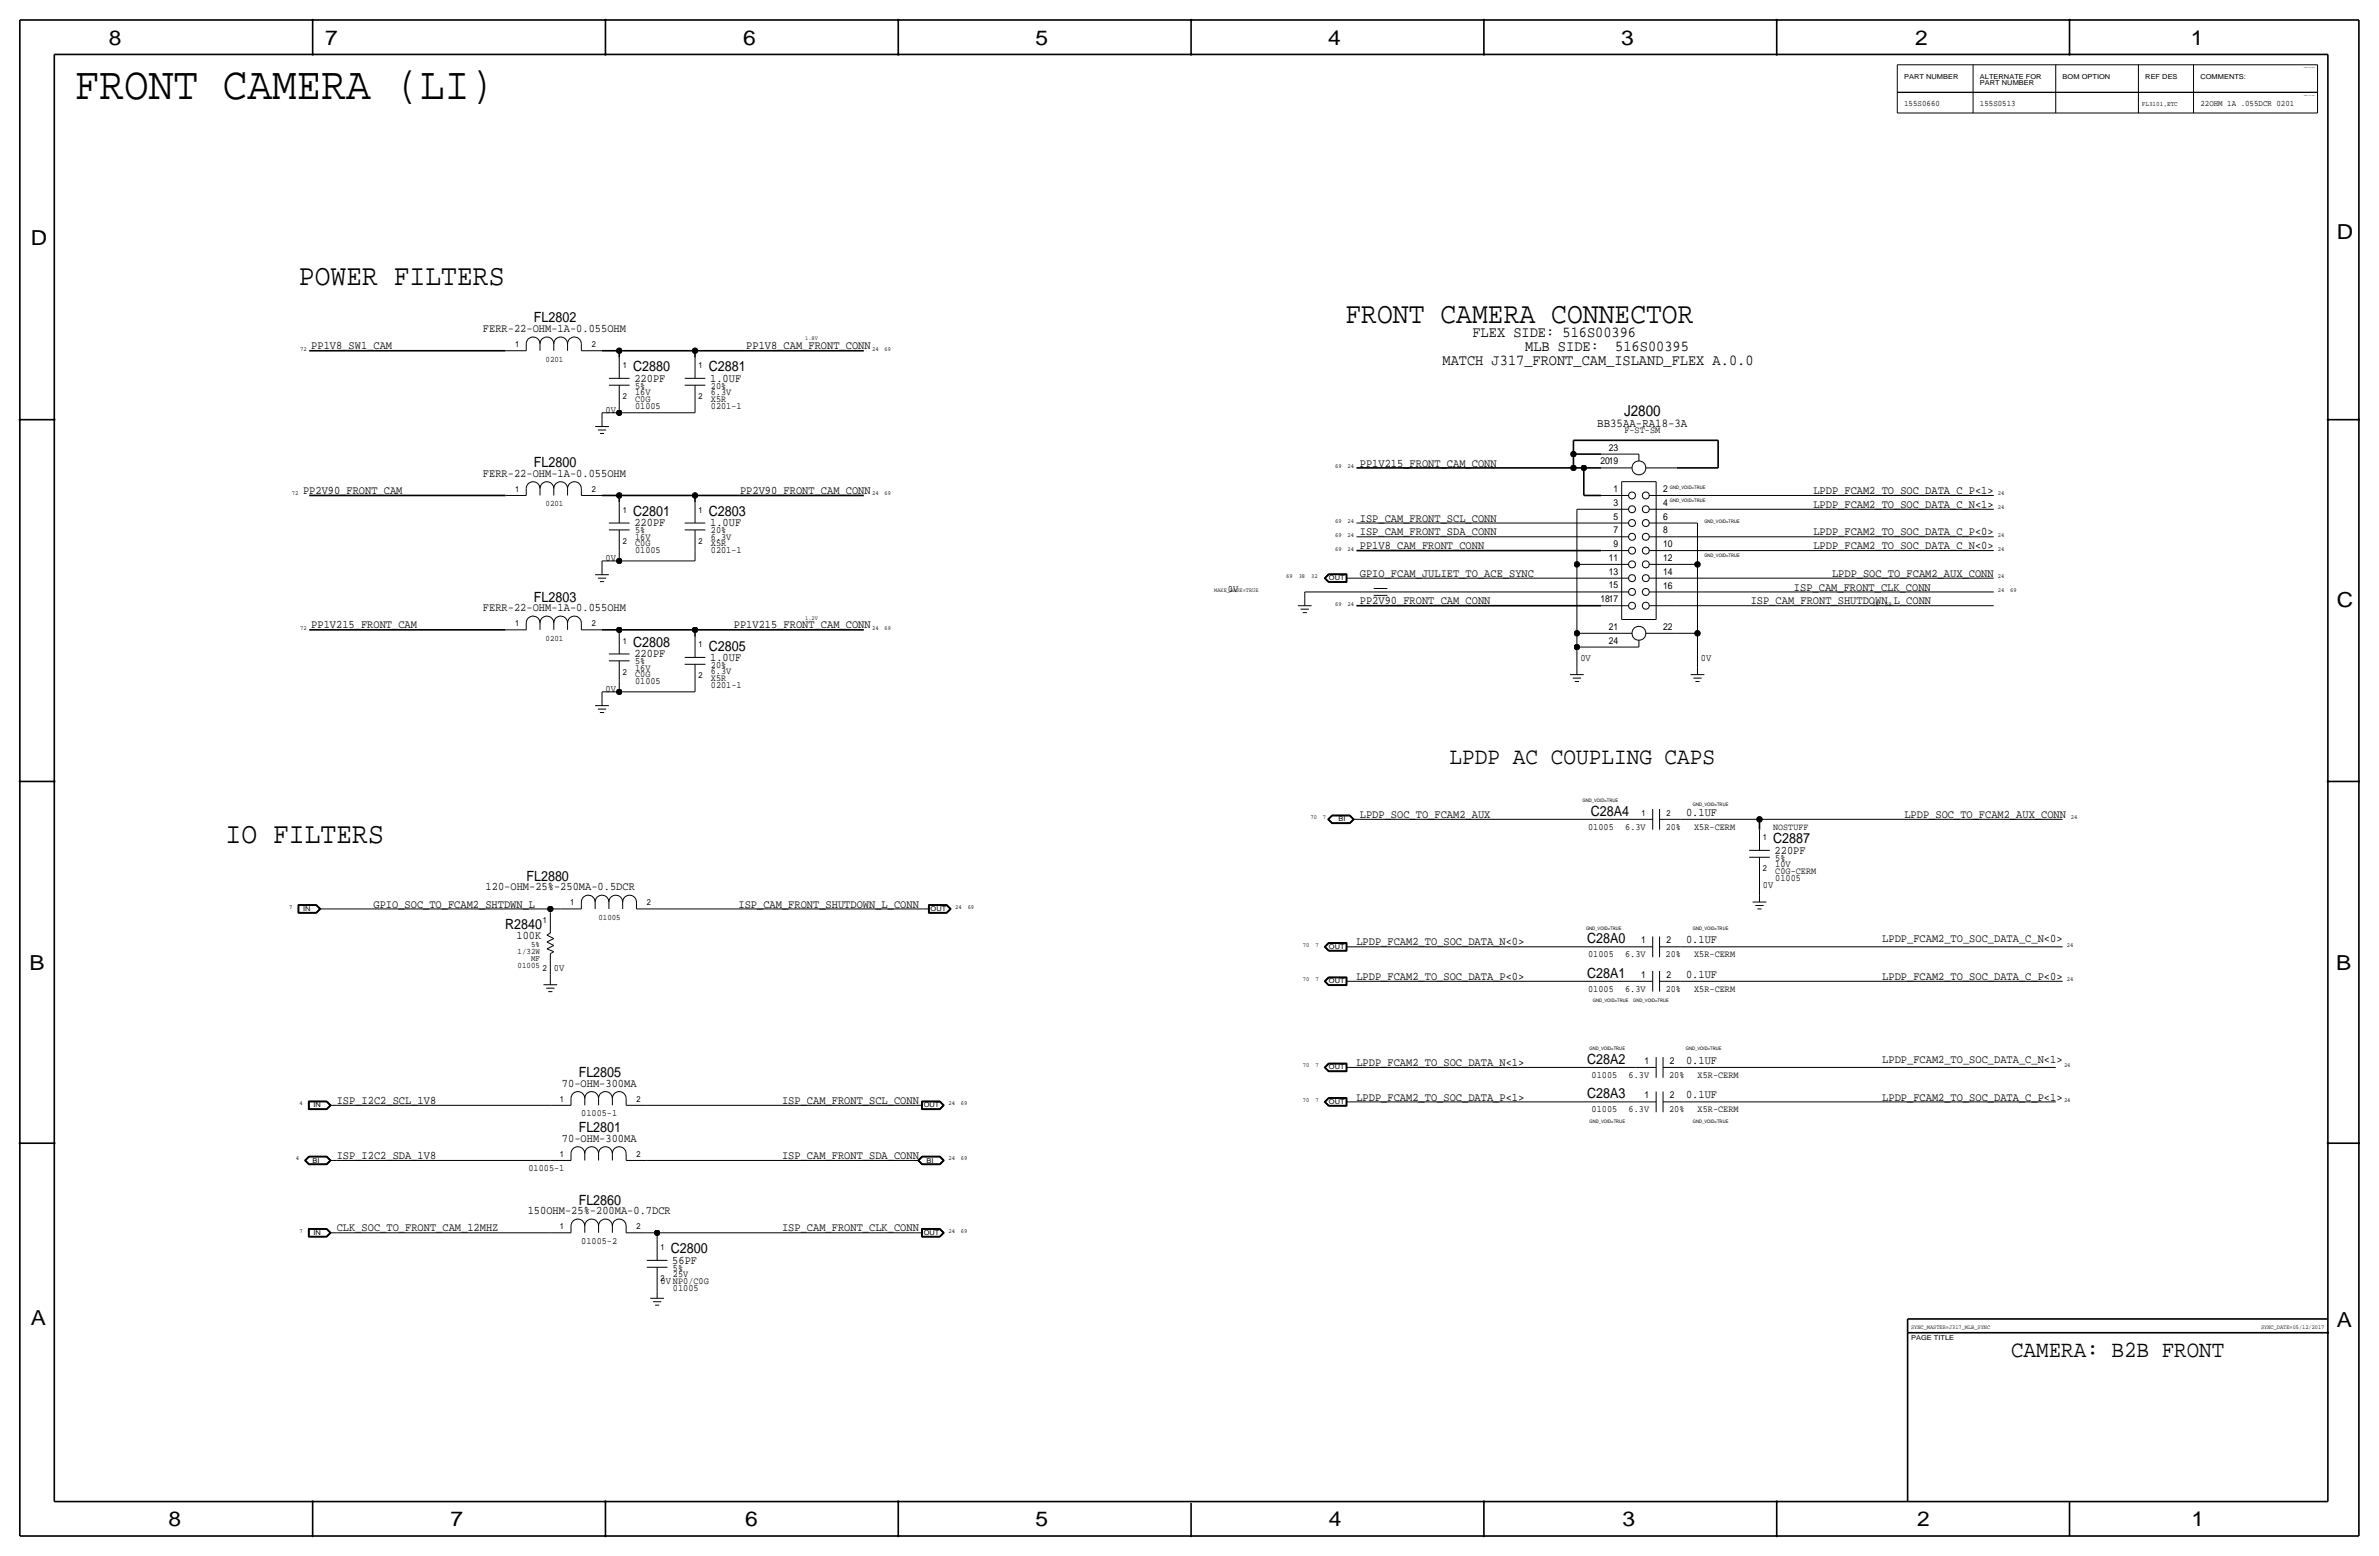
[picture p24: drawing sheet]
<svg xmlns="http://www.w3.org/2000/svg" width="877mm" height="574mm" viewBox="0 0 877 574" stroke-linecap="round" stroke-linejoin="round" font-family="sans-serif">
<defs><g id="words">
<text font-size="17" x="27.6" y="36.6">FRONT CAMERA (LI)</text>
<g font-size="10.9">
<text x="110.2" y="105.2">POWER FILTERS</text>
<text x="496" y="119.1">FRONT CAMERA CONNECTOR</text>
<text x="83.2" y="310.9">IO FILTERS</text>
</g>
<text font-size="8.7" x="534.4" y="281.7">LPDP AC COUPLING CAPS</text>
<text font-size="8.6" x="741.4" y="500.1">CAMERA: B2B FRONT</text>
<g font-size="7.6">
<text x="40.1" y="16.5">8</text>
<text x="119.9" y="16.5">7</text>
<text x="274" y="16.5">6</text>
<text x="381.7" y="16.5">5</text>
<text x="489.7" y="16.5">4</text>
<text x="597.6" y="16.5">3</text>
<text x="706.1" y="16.5">2</text>
<text x="807.7" y="16.5">1</text>
<text x="861.5" y="88.1">D</text>
<text x="11.4" y="90.4">D</text>
<text x="861.5" y="223.8">C</text>
<text x="10.9" y="357.6">B</text>
<text x="861.3" y="357.4">B</text>
<text x="11.4" y="488.4">A</text>
<text x="861.5" y="489.2">A</text>
<text x="62.2" y="562.6">8</text>
<text x="166.1" y="562.6">7</text>
<text x="274.8" y="562.6">6</text>
<text x="381.7" y="562.6">5</text>
<text x="489.9" y="562.6">4</text>
<text x="598.1" y="562.6">3</text>
<text x="706.8" y="562.6">2</text>
<text x="807.9" y="562.6">1</text>
</g>
<g font-size="5.6">
<text x="542.8" y="124.2">FLEX SIDE: 516S00396</text>
<text x="562.3" y="129.3">MLB SIDE:</text>
<text x="595.5" y="129.3">516S00395</text>
<text x="531.8" y="134.4">MATCH J317_FRONT_CAM_ISLAND_FLEX A.0.0</text>
<text x="598.7" y="153.4">J2800</text>
</g>
<g font-size="5.2">
<text x="196.8" y="118.9">FL2802</text>
<text x="233.4" y="136.9">C2880</text>
<text x="261.3" y="136.9">C2881</text>
<text x="196.8" y="172.2">FL2800</text>
<text x="233.4" y="190.2">C2801</text>
<text x="261.3" y="190.2">C2803</text>
<text x="196.8" y="221.7">FL2803</text>
<text x="233.4" y="238.5">C2808</text>
<text x="261.3" y="239.8">C2805</text>
<text x="586.4" y="300.7">C28A4</text>
<text x="653.7" y="310.9">C2887</text>
<text x="194.1" y="324.6">FL2880</text>
<text x="186.2" y="342.4">R2840</text>
<text x="585.2" y="347.7">C28A0</text>
<text x="585.2" y="360.4">C28A1</text>
<text x="585.2" y="392.2">C28A2</text>
<text x="213.3" y="397">FL2805</text>
<text x="585.2" y="404.9">C28A3</text>
<text x="213.3" y="417.3">FL2801</text>
<text x="213.3" y="444">FL2860</text>
<text x="247.3" y="462">C2800</text>
</g>
<text font-size="4.4" x="588.9" y="157.2">BB35AA-RA18-3A</text>
<g font-size="4.3">
<text x="178" y="122.4">FERR-22-OHM-1A-0.055OHM</text>
<text x="114.8" y="128.8">PP1V8_SW1_CAM</text>
<text x="275.1" y="128.8">PP1V8_CAM_FRONT_CONN</text>
<text x="233.9" y="140.7">220PF</text>
<text x="261.8" y="140.7">1.0UF</text>
<text x="501.3" y="172">PP1V215_FRONT_CAM_CONN</text>
<text x="178" y="175.8">FERR-22-OHM-1A-0.055OHM</text>
<text x="111.7" y="182.1">PP2V90_FRONT_CAM</text>
<text x="272.8" y="182.1">PP2V90_FRONT_CAM_CONN</text>
<text x="668.5" y="182.1">LPDP_FCAM2_TO_SOC_DATA_C_P&lt;1&gt;</text>
<text x="668.5" y="187.2">LPDP_FCAM2_TO_SOC_DATA_C_N&lt;1&gt;</text>
<text x="233.9" y="194.1">220PF</text>
<text x="261.8" y="194.1">1.0UF</text>
<text x="501.3" y="192.3">ISP_CAM_FRONT_SCL_CONN</text>
<text x="501.3" y="197.4">ISP_CAM_FRONT_SDA_CONN</text>
<text x="668.5" y="197.4">LPDP_FCAM2_TO_SOC_DATA_C_P&lt;0&gt;</text>
<text x="501.3" y="202.4">PP1V8_CAM_FRONT_CONN</text>
<text x="668.5" y="202.4">LPDP_FCAM2_TO_SOC_DATA_C_N&lt;0&gt;</text>
<text x="501.3" y="212.6">GPIO_FCAM_JULIET_TO_ACE_SYNC</text>
<text x="675.4" y="212.6">LPDP_SOC_TO_FCAM2_AUX_CONN</text>
<text x="661.4" y="217.7">ISP_CAM_FRONT_CLK_CONN</text>
<text x="178" y="225.3">FERR-22-OHM-1A-0.055OHM</text>
<text x="501.3" y="222.8">PP2V90_FRONT_CAM_CONN</text>
<text x="645.4" y="222.8">ISP_CAM_FRONT_SHUTDOWN_L_CONN</text>
<text x="114.8" y="231.6">PP1V215_FRONT_CAM</text>
<text x="270.6" y="231.6">PP1V215_FRONT_CAM_CONN</text>
<text x="233.9" y="242.3">220PF</text>
<text x="261.8" y="243.6">1.0UF</text>
<text x="501.3" y="301.5">LPDP_SOC_TO_FCAM2_AUX</text>
<text x="621.6" y="300.7">0.1UF</text>
<text x="702.1" y="301.5">LPDP_SOC_TO_FCAM2_AUX_CONN</text>
<text x="654.3" y="314.7">220PF</text>
<text x="179" y="328.2">120-OHM-25%-250MA-0.5DCR</text>
<text x="137.7" y="334.5">GPIO_SOC_TO_FCAM2_SHTDWN_L</text>
<text x="272.3" y="334.5">ISP_CAM_FRONT_SHUTDOWN_L_CONN</text>
<text x="190.4" y="346.2">100K</text>
<text x="621.6" y="347.7">0.1UF</text>
<text x="693.9" y="347.2">LPDP_FCAM2_TO_SOC_DATA_C_N&lt;0&gt;</text>
<text x="500.1" y="348.5">LPDP_FCAM2_TO_SOC_DATA_N&lt;0&gt;</text>
<text x="500.1" y="361.2">LPDP_FCAM2_TO_SOC_DATA_P&lt;0&gt;</text>
<text x="621.6" y="360.4">0.1UF</text>
<text x="693.9" y="361.2">LPDP_FCAM2_TO_SOC_DATA_C_P&lt;0&gt;</text>
<text x="500.1" y="392.9">LPDP_FCAM2_TO_SOC_DATA_N&lt;1&gt;</text>
<text x="621.6" y="392.2">0.1UF</text>
<text x="693.9" y="391.7">LPDP_FCAM2_TO_SOC_DATA_C_N&lt;1&gt;</text>
<text x="207.2" y="400.6">70-OHM-300MA</text>
<text x="124.2" y="406.9">ISP_I2C2_SCL_1V8</text>
<text x="288.3" y="406.9">ISP_CAM_FRONT_SCL_CONN</text>
<text x="500.1" y="405.6">LPDP_FCAM2_TO_SOC_DATA_P&lt;1&gt;</text>
<text x="621.6" y="404.9">0.1UF</text>
<text x="693.9" y="405.6">LPDP_FCAM2_TO_SOC_DATA_C_P&lt;1&gt;</text>
<text x="207.2" y="420.9">70-OHM-300MA</text>
<text x="124.2" y="427.2">ISP_I2C2_SDA_1V8</text>
<text x="288.3" y="427.2">ISP_CAM_FRONT_SDA_CONN</text>
<text x="194.6" y="447.5">150OHM-25%-200MA-0.7DCR</text>
<text x="124.2" y="453.9">CLK_SOC_TO_FRONT_CAM_12MHZ</text>
<text x="288.3" y="453.9">ISP_CAM_FRONT_CLK_CONN</text>
<text x="247.9" y="465.8">56PF</text>
</g>
<g font-size="3.6">
<text x="223.2" y="152.1">0V</text>
<text x="223.2" y="206.8">0V</text>
<text x="452.7" y="218.2">0V</text>
<text x="582.6" y="243.6">0V</text>
<text x="627.1" y="243.6">0V</text>
<text x="223.2" y="255">0V</text>
<text x="649.9" y="327.4">0V</text>
<text x="204.2" y="357.9">0V</text>
<text x="243.5" y="473.5">0V NP0/C0G</text>
</g>
<g font-size="3.5">
<text x="234.1" y="143.3">5%</text>
<text x="262.1" y="143.3">20%</text>
<text x="234.1" y="145.5">16V</text>
<text x="234.1" y="148.1">C0G</text>
<text x="262.1" y="145.5">6.3V</text>
<text x="262.1" y="148.1">X5R</text>
<text x="234.1" y="150.6">01005</text>
<text x="262.1" y="150.6">0201-1</text>
<text x="598.9" y="159.8">F-ST-SM</text>
<text x="593.1" y="166.1">23</text>
<text x="590" y="171.2">2019</text>
<text x="594.8" y="181.4">1</text>
<text x="613.1" y="181.4">2</text>
<text x="594.8" y="191.5">5</text>
<text x="594.8" y="186.4">3</text>
<text x="613.1" y="186.4">4</text>
<text x="613.1" y="191.5">6</text>
<text x="234.1" y="196.6">5%</text>
<text x="262.1" y="196.6">20%</text>
<text x="594.8" y="196.6">7</text>
<text x="613.1" y="196.6">8</text>
<text x="234.1" y="198.9">16V</text>
<text x="234.1" y="201.4">C0G</text>
<text x="234.1" y="204">01005</text>
<text x="262.1" y="198.9">6.3V</text>
<text x="262.1" y="204">0201-1</text>
<text x="262.1" y="201.4">X5R</text>
<text x="594.8" y="201.7">9</text>
<text x="613.1" y="201.7">10</text>
<text x="593.1" y="206.8">11</text>
<text x="613.1" y="206.8">12</text>
<text x="593.1" y="211.8">13</text>
<text x="613.1" y="211.8">14</text>
<text x="590" y="222">1817</text>
<text x="593.1" y="216.9">15</text>
<text x="613.1" y="216.9">16</text>
<text x="593.1" y="232.2">21</text>
<text x="613.1" y="232.2">22</text>
<text x="593.1" y="237.2">24</text>
<text x="234.1" y="244.9">5%</text>
<text x="234.1" y="247.1">16V</text>
<text x="234.1" y="249.7">C0G</text>
<text x="262.1" y="248.4">6.3V</text>
<text x="262.1" y="251">X5R</text>
<text x="262.1" y="246.1">20%</text>
<text x="234.1" y="252.2">01005</text>
<text x="262.1" y="253.5">0201-1</text>
<text x="585.5" y="305.8">01005</text>
<text x="599.2" y="305.8">6.3V</text>
<text x="614.1" y="305.8">20%</text>
<text x="624.6" y="305.8">X5R-CERM</text>
<text x="653.7" y="305.8">NOSTUFF</text>
<text x="654.5" y="317.2">5%</text>
<text x="654.5" y="319.5">10V</text>
<text x="654.5" y="322.1">C0G-CERM</text>
<text x="654.5" y="324.6">01005</text>
<text x="605" y="347.7">1</text>
<text x="614.4" y="347.7">2</text>
<text x="585.5" y="352.8">01005</text>
<text x="599.2" y="352.8">6.3V</text>
<text x="614.1" y="352.8">20%</text>
<text x="624.6" y="352.8">X5R-CERM</text>
<text x="585.5" y="365.5">01005</text>
<text x="599.2" y="365.5">6.3V</text>
<text x="605" y="360.4">1</text>
<text x="614.1" y="365.5">20%</text>
<text x="614.4" y="360.4">2</text>
<text x="624.6" y="365.5">X5R-CERM</text>
<text x="606.3" y="392.2">1</text>
<text x="615.6" y="392.2">2</text>
<text x="586.8" y="397.3">01005</text>
<text x="600.4" y="397.3">6.3V</text>
<text x="615.3" y="397.3">20%</text>
<text x="625.9" y="397.3">X5R-CERM</text>
<text x="606.3" y="404.9">1</text>
<text x="615.6" y="404.9">2</text>
<text x="214.3" y="411.5">01005-1</text>
<text x="586.8" y="410">01005</text>
<text x="600.4" y="410">6.3V</text>
<text x="615.3" y="410">20%</text>
<text x="625.9" y="410">X5R-CERM</text>
<text x="194.9" y="431.8">01005-1</text>
<text x="214.3" y="458.5">01005-2</text>
<text x="248.1" y="470.7">25V</text>
<text x="248.1" y="468.4">5%</text>
<text x="248.1" y="475.7">01005</text>
</g>
<g font-size="3.1">
<text x="702" y="39.1">155S0660</text>
<text x="729.9" y="39.1">155S0513</text>
<text x="811.2" y="39.1">22OHM 1A .055DCR 0201</text>
<text x="189.9" y="128">1</text>
<text x="218.1" y="128">2</text>
<text x="201.1" y="133.4">0201</text>
<text x="229.6" y="135.6">1</text>
<text x="257.5" y="135.6">1</text>
<text x="229.6" y="147.1">2</text>
<text x="257.5" y="147.1">2</text>
<text x="189.9" y="181.4">1</text>
<text x="218.1" y="181.4">2</text>
<text x="201.1" y="186.7">0201</text>
<text x="229.6" y="189">1</text>
<text x="257.5" y="189">1</text>
<text x="229.6" y="200.4">2</text>
<text x="257.5" y="200.4">2</text>
<text x="189.9" y="230.9">1</text>
<text x="218.1" y="230.9">2</text>
<text x="201.1" y="236.2">0201</text>
<text x="229.6" y="237.2">1</text>
<text x="257.5" y="238.5">1</text>
<text x="229.6" y="248.7">2</text>
<text x="257.5" y="249.9">2</text>
<text x="605.2" y="300.7">1</text>
<text x="614.4" y="300.7">2</text>
<text x="649.9" y="309.6">1</text>
<text x="649.9" y="321.1">2</text>
<text x="210.3" y="333.8">1</text>
<text x="238.5" y="333.8">2</text>
<text x="200.1" y="340.1">1</text>
<text x="220.6" y="339.1">01005</text>
<text x="190.8" y="351.5">1/32W</text>
<text x="195.8" y="349">5%</text>
<text x="190.8" y="356.6">01005</text>
<text x="195.8" y="354.1">MF</text>
<text x="200.1" y="357.9">2</text>
<text x="206.4" y="406.1">1</text>
<text x="234.6" y="406.1">2</text>
<text x="206.4" y="426.5">1</text>
<text x="234.6" y="426.5">2</text>
<text x="206.4" y="453.1">1</text>
<text x="234.6" y="453.1">2</text>
<text x="243.5" y="460.8">1</text>
<text x="243.5" y="472.2">2</text>
</g>
<g font-size="2.5">
<text x="702" y="29">PART NUMBER</text>
<text x="729.9" y="29">ALTERNATE FOR</text>
<text x="760.4" y="29">BOM OPTION</text>
<text x="790.9" y="29">REF DES</text>
<text x="811.2" y="29">COMMENTS:</text>
<text x="729.9" y="31.5">PART NUMBER</text>
<text x="789.6" y="39.1">FL3101,ETC</text>
<text x="490" y="213.9">OUT</text>
<text x="493.4" y="302.8">BI</text>
<text x="111.7" y="335.8">IN</text>
<text x="343.1" y="335.8">OUT</text>
<text x="489.9" y="349.8">OUT</text>
<text x="489.9" y="362.5">OUT</text>
<text x="489.9" y="394.2">OUT</text>
<text x="489.9" y="406.9">OUT</text>
<text x="115.5" y="408.2">IN</text>
<text x="340.6" y="408.2">OUT</text>
<text x="115.3" y="428.5">BI</text>
<text x="341.6" y="428.5">BI</text>
<text x="115.5" y="455.2">IN</text>
<text x="340.6" y="455.2">OUT</text>
<text x="704.5" y="493.8">PAGE TITLE</text>
</g>
<g font-size="2.3">
<text x="110.7" y="129.3">72</text>
<text x="321.5" y="129.3">24</text>
<text x="326.1" y="129.3">69</text>
<text x="492.2" y="172.5">69</text>
<text x="496.8" y="172.5">24</text>
<text x="107.6" y="182.6">72</text>
<text x="321.5" y="182.6">24</text>
<text x="326.1" y="182.6">69</text>
<text x="736.6" y="182.6">24</text>
<text x="736.6" y="187.7">24</text>
<text x="492.2" y="192.8">69</text>
<text x="492.2" y="197.9">69</text>
<text x="496.8" y="192.8">24</text>
<text x="496.8" y="197.9">24</text>
<text x="736.6" y="197.9">24</text>
<text x="492.2" y="202.9">69</text>
<text x="496.8" y="202.9">24</text>
<text x="736.6" y="202.9">24</text>
<text x="474.2" y="213.1">69</text>
<text x="478.8" y="213.1">38</text>
<text x="483.4" y="213.1">32</text>
<text x="736.6" y="213.1">24</text>
<text x="736.5" y="218.2">24</text>
<text x="741.1" y="218.2">69</text>
<text x="492.2" y="223.3">69</text>
<text x="496.8" y="223.3">24</text>
<text x="690.4" y="223.3">24</text>
<text x="695" y="223.3">69</text>
<text x="110.7" y="232.2">72</text>
<text x="321.5" y="232.2">24</text>
<text x="326.1" y="232.2">69</text>
<text x="483.2" y="302">70</text>
<text x="487.7" y="302">7</text>
<text x="763.5" y="302">24</text>
<text x="106.6" y="335">7</text>
<text x="352.2" y="335">24</text>
<text x="356.8" y="335">69</text>
<text x="480.4" y="349">70</text>
<text x="484.9" y="349">7</text>
<text x="762" y="349">24</text>
<text x="480.4" y="361.7">70</text>
<text x="484.9" y="361.7">7</text>
<text x="762" y="361.7">24</text>
<text x="480.4" y="393.4">70</text>
<text x="484.9" y="393.4">7</text>
<text x="760.9" y="393.4">24</text>
<text x="110.4" y="407.4">4</text>
<text x="349.7" y="407.4">24</text>
<text x="354.2" y="407.4">69</text>
<text x="480.4" y="406.1">70</text>
<text x="484.9" y="406.1">7</text>
<text x="760.9" y="406.1">24</text>
<text x="109" y="427.7">4</text>
<text x="349.7" y="427.7">24</text>
<text x="354.2" y="427.7">69</text>
<text x="110.4" y="454.4">7</text>
<text x="349.7" y="454.4">24</text>
<text x="354.2" y="454.4">69</text>
</g>
<g font-size="2.2">
<text x="296.9" y="125.5">1.8V</text>
<text x="447.7" y="218.2">MAKE_BASE=TRUE</text>
<text x="296.9" y="228.3">1.2V</text>
<text x="704.5" y="490">SYNC_MASTER=J317_MLB_SYNC</text>
<text x="833.6" y="490">SYNC_DATE=05/12/2017</text>
</g>
<g font-size="1.7">
<text x="615.6" y="185.2">GND_VOID=TRUE</text>
<text x="615.6" y="180.1">GND_VOID=TRUE</text>
<text x="628.3" y="192.8">GND_VOID=TRUE</text>
<text x="628.3" y="205.5">GND_VOID=TRUE</text>
<text x="583.4" y="295.7">GND_VOID=TRUE</text>
<text x="624.1" y="296.9">GND_VOID=TRUE</text>
<text x="584.7" y="342.6">GND_VOID=TRUE</text>
<text x="624.1" y="342.6">GND_VOID=TRUE</text>
<text x="587.3" y="369.3">GND_VOID=TRUE</text>
<text x="602.1" y="369.3">GND_VOID=TRUE</text>
<text x="586" y="387.1">GND_VOID=TRUE</text>
<text x="621.5" y="387.1">GND_VOID=TRUE</text>
<text x="586" y="413.8">GND_VOID=TRUE</text>
<text x="624.1" y="413.8">GND_VOID=TRUE</text>
</g>
<g font-size=".4">
<text x="849.3" y="25.1">TABLE_ALT_HEAD</text>
<text x="849.3" y="35.3">TABLE_ALT_ITEM</text>
</g>
</g></defs>
<g fill="none" stroke="#000" stroke-width=".6">
<path d="M7.3 7.4v558.8zM7.3 7.4h862.3zM115.3 7.4v12.7zM223.2 7.4v12.7zM331.2 7.4v12.7zM439.1 7.4v12.7zM547.1 7.4v12.7zM655 7.4v12.7zM763 7.4v12.7zM869.6 7.4v558.8zM20 20.1v533.4zM20 20.1h838.2z"/>
<path d="M858.2 20.1v533.4zM114 129.3h72.4zM221.9 129.3h6.4zM228.3 129.3h27.9zM228.3 129.3v2.5zM256.2 129.3v2.5zM256.2 129.3h62.3zM7.3 154.7h12.7zM858.2 154.7h11.4zM500.1 172.5h80zM580.1 172.5h3.8zM580.1 167.4v5.1z"/>
<path d="M580.1 167.4h10.1zM580.1 162.3v5.1zM580.1 162.3h53.3zM583.9 172.5v10.1zM583.9 172.5h6.3zM618.2 172.5h15.2zM633.4 162.3v10.2zM114 182.6h72.4zM221.9 182.6h6.4zM228.3 182.6h27.9zM228.3 182.6v2.6zM256.2 182.6v2.6z"/>
<path d="M256.2 182.6h62.3zM583.9 182.6h6.3zM500.1 202.9h90.1zM114 232.2h72.4zM221.9 232.2h6.4zM228.3 232.2h27.9zM228.3 232.2v1.2zM256.2 232.2h62.3zM256.2 232.2v2.5zM500.1 223.3h90.1zM7.3 288h12.7zM858.2 288h11.4z"/>
<path d="M648.7 302v3.8zM7.3 421.4h12.7zM858.2 421.4h11.4zM703.3 486.2h154.9zM703.3 486.2v5zM703.3 491.2h154.9zM703.3 491.2v62.3zM20 553.5h838.2zM115.3 553.5v12.7zM223.2 553.5v12.7zM331.2 553.5v12.7zM439.1 554v12.2z"/>
<path d="M547.1 553.5v12.7zM655 553.5v12.7zM763 553.5v12.7zM7.3 566.2h862.3z"/>
</g>
<g fill="none" stroke="#000" stroke-width=".37">
<path d="M699.5 34v7.7zM699.5 34h154.9zM699.5 23.9v10.1zM699.5 23.9h154.9zM727.4 34v7.7zM727.4 23.9v10.1zM757.9 34v7.7zM757.9 23.9v10.1zM788.4 34v7.7zM788.4 23.9v10.1zM808.7 34v7.7zM808.7 23.9v10.1z"/>
<path d="M854.4 34v7.7zM854.4 23.9v10.1zM699.5 41.7h154.9zM186.4 129.3h7.6zM194 126.7v2.6zM194 126.7a2.54 2.54 0 0 1 2.5-2.5 2.54 2.54 0 0 1 2.6 2.5 2.54 2.54 0 0 1 2.5-2.5 2.54 2.54 0 0 1 2.6 2.5 2.54 2.54 0 0 1 2.5-2.5 2.54 2.54 0 0 1 2.5 2.5 2.54 2.54 0 0 1 2.6-2.5 2.54 2.54 0 0 1 2.5 2.5M199.1 126.7v2.6zM204.2 126.7v2.6zM209.2 126.7v2.6zM214.3 126.7v2.6zM214.3 129.3h7.6zM224.5 139.4h7.6z"/>
<path d="M228.3 131.8v7.6zM252.4 139.4h7.6zM256.2 131.8v7.6zM219.4 157.2h5.1zM220.4 158.5h3.1zM221.2 159.8h1.5zM221.9 152.1h6.4zM221.9 152.1v2.6zM221.9 154.7v2.5zM224.5 142h7.6zM228.3 149.6v2.5zM228.3 152.1h27.9z"/>
<path d="M228.3 142v7.6zM252.4 142h7.6zM256.2 149.6v2.5zM256.2 142v7.6zM590.2 172.5h11.5zM590.2 167.4h14zM597.9 177.5h12.7zM597.9 177.5v50.8zM604.2 167.4v2.5zM606.8 172.5h11.4zM610.6 177.5v50.8zM186.4 182.6h7.6z"/>
<path d="M194 180.1v2.5zM194 180.1a2.54 2.54 0 0 1 2.5-2.5 2.54 2.54 0 0 1 2.6 2.5 2.54 2.54 0 0 1 2.5-2.5 2.54 2.54 0 0 1 2.6 2.5 2.54 2.54 0 0 1 2.5-2.5 2.54 2.54 0 0 1 2.5 2.5 2.54 2.54 0 0 1 2.6-2.5 2.54 2.54 0 0 1 2.5 2.5M199.1 180.1v2.5zM204.2 180.1v2.5zM209.2 180.1v2.5zM214.3 180.1v2.5zM214.3 182.6h7.6zM224.5 192.8h7.6zM224.5 195.3h7.6zM228.3 185.2v7.6zM228.3 195.3v7.6zM252.4 192.8h7.6z"/>
<path d="M252.4 195.3h7.6zM256.2 185.2v7.6zM256.2 195.3v7.6zM500.1 197.9h90.1zM500.1 192.8h90.1zM581.4 187.7v20.3zM581.4 187.7h8.8zM590.2 187.7h10.2zM590.2 197.9h10.2zM590.2 192.8h10.2zM590.2 182.6h10.2zM608 197.9h10.2z"/>
<path d="M608 182.6h10.2zM608 187.7h10.2zM608 192.8h10.2zM618.2 192.8h7.6zM618.2 182.6h116.8zM618.2 187.7h116.8zM618.2 197.9h116.8zM625.8 192.8v15.2zM219.4 211.8h5.1zM220.4 213.1h3.1zM221.2 214.4h1.5zM221.9 206.8h6.4z"/>
<path d="M221.9 206.8v2.5zM221.9 209.3v2.5zM228.3 206.8h27.9zM228.3 202.9v3.9zM256.2 202.9v3.9zM481 218.2h25.4zM481 218.2v2.5zM488.2 213.1l1.6-1.6zM488.2 213.1l1.6 1.6zM488.3 213.1l1.5 1.5zM488.5 213.1l1.4-1.4zM488.5 213.1l1.4 1.4z"/>
<path d="M488.6 213.1l1.3 1.3zM489.8 211.5h6.8zM489.8 214.7h6.8zM489.8 211.6l-1.5 1.5zM489.8 211.6h6.7zM489.8 214.6h6.7zM489.9 211.7h6.5zM489.9 214.5h6.5zM489.9 211.8l-1.3 1.3zM489.9 211.8h6.4zM489.9 214.4h6.4zM496.3 213.1h2.5z"/>
<path d="M496.3 211.8v2.6zM496.4 211.7v2.8zM496.5 211.6v3zM496.6 211.5v3.2zM498.8 213.1h91.4zM506.4 219.5h5.1zM506.4 218.2h5.1zM506.4 216.9h5.1zM511.5 218.2h78.7zM581.4 208v25.4zM581.4 208h8.8zM590.2 213.1h10.2z"/>
<path d="M590.2 208h10.2zM590.2 218.2h10.2zM590.2 202.9h10.2zM608 208h10.2zM608 213.1h10.2zM608 218.2h10.2zM608 202.9h10.2zM618.2 208h7.6zM618.2 213.1h116.8zM618.2 218.2h116.8zM618.2 202.9h116.8zM625.8 208v25.4z"/>
<path d="M186.4 232.2h7.6zM194 229.6v2.6zM194 229.6a2.54 2.54 0 0 1 2.5-2.5 2.54 2.54 0 0 1 2.6 2.5 2.54 2.54 0 0 1 2.5-2.5 2.54 2.54 0 0 1 2.6 2.5 2.54 2.54 0 0 1 2.5-2.5 2.54 2.54 0 0 1 2.5 2.5 2.54 2.54 0 0 1 2.6-2.5 2.54 2.54 0 0 1 2.5 2.5M199.1 229.6v2.6zM204.2 229.6v2.6zM209.2 229.6v2.6zM214.3 229.6v2.6zM214.3 232.2h7.6zM228.3 233.4v7.6zM256.2 234.7v7.6zM478.5 223.3h5.1zM479.5 224.5h3.1z"/>
<path d="M480.3 225.8h1.5zM481 220.7v2.6zM581.4 238.5h8.8zM581.4 233.4v5.1zM581.4 238.5v7.6zM581.4 233.4h8.8zM590.2 233.4h11.5zM590.2 223.3h10.2zM590.2 238.5h14zM597.9 228.3h12.7zM604.2 236v2.5zM606.8 233.4h11.4z"/>
<path d="M608 223.3h10.2zM618.2 223.3h116.8zM618.2 233.4h7.6zM625.8 233.4v12.7zM221.9 255h6.4zM221.9 255v2.6zM221.9 257.6v2.5zM224.5 241h7.6zM224.5 243.6h7.6zM228.3 255h27.9zM228.3 251.2v3.8zM228.3 243.6v7.6z"/>
<path d="M252.4 242.3h7.6zM252.4 244.9h7.6zM256.2 252.5v2.5zM256.2 244.9v7.6zM578.8 248.7h5.1zM579.8 249.9h3.1zM580.6 251.2h1.5zM581.4 246.1v2.6zM623.3 248.7h5zM624.3 249.9h3zM625 251.2h1.6zM625.8 246.1v2.6z"/>
<path d="M219.4 260.1h5.1zM220.4 261.4h3.1zM221.2 262.6h1.5zM609.3 298.2v7.6zM611.8 298.2v7.6zM489.5 302l1.5 1.6zM489.6 302l1.5 1.5zM489.6 302l1.5-1.5zM489.8 302l1.3 1.4zM489.8 302l1.3-1.4zM489.9 302l1.3 1.3zM491 303.6h6.7z"/>
<path d="M491 300.4h6.7zM491 300.4l-1.5 1.6zM491.1 303.5h6.5zM491.1 300.5h6.5zM491.1 303.4h6.5zM491.1 300.6h6.5zM491.2 303.3h6.3zM491.2 300.7h6.3zM491.2 300.7l-1.3 1.3zM497.5 300.7l1.3 1.3zM497.5 303.3l1.3-1.3zM497.6 300.6l1.4 1.4z"/>
<path d="M497.6 303.4l1.4-1.4zM497.6 300.5l1.5 1.5zM497.6 303.5l1.5-1.5zM497.7 300.4l1.6 1.6zM498.8 302h2.5zM499.3 302l-1.6 1.6zM501.3 302h100.4zM601.7 302h7.6zM611.8 302h7.7zM619.5 302h29.2zM644.9 313.4h7.6zM644.9 316h7.6z"/>
<path d="M648.7 302h111.7zM648.7 305.8v7.6zM648.7 316v7.6zM109.9 333.5v3.1zM109.9 336.6h6.8zM109.9 333.5h6.8zM110 333.6h6.6zM110 333.6v2.9zM110 336.5h6.6zM110.1 333.7h6.5zM110.1 333.7v2.7zM110.1 336.4h6.5z"/>
<path d="M110.2 333.8h6.3zM110.2 333.8v2.5zM110.2 336.3h6.3zM116.5 333.8l1.3 1.2zM116.6 333.7l1.4 1.3zM116.6 333.6l1.5 1.4zM116.7 333.5l1.6 1.5zM117.8 335h2.5zM117.8 335l-1.3 1.3zM118 335l-1.4 1.4zM118.1 335l-1.5 1.5zM118.3 335l-1.6 1.6z"/>
<path d="M120.3 335h82.6zM202.9 335h3.8zM202.9 335v1.3zM202.9 336.3v7.6zM206.7 335h7.6zM214.3 332.5v2.5zM214.3 332.5a2.54 2.54 0 0 1 2.6-2.5 2.54 2.54 0 0 1 2.5 2.5 2.54 2.54 0 0 1 2.5-2.5 2.54 2.54 0 0 1 2.6 2.5 2.54 2.54 0 0 1 2.5-2.5 2.54 2.54 0 0 1 2.6 2.5 2.54 2.54 0 0 1 2.5-2.5 2.54 2.54 0 0 1 2.5 2.5M219.4 332.5v2.5zM224.5 332.5v2.5zM229.6 332.5v2.5zM234.6 335h7.7zM234.6 332.5v2.5z"/>
<path d="M242.3 335h97.8zM340.1 335h2.5zM342.3 333.5h6.8zM342.3 336.6h6.8zM342.3 333.5v3.1zM342.4 333.6h6.6zM342.4 333.6v2.9zM342.4 336.5h6.6zM342.5 333.7h6.5zM342.5 333.7v2.7zM342.5 336.4h6.5zM342.6 333.8h6.3z"/>
<path d="M342.6 333.8v2.5zM342.6 336.3h6.3zM348.9 333.8l1.3 1.2zM349 333.7l1.4 1.3zM349 336.4l1.4-1.4zM349 333.6l1.5 1.4zM349.1 333.5l1.6 1.5zM349.1 336.6l1.6-1.6zM350.2 335l-1.3 1.3zM350.5 335l-1.5 1.5zM646.1 332.5h5.1zM647.1 333.8h3.1z"/>
<path d="M647.9 335h1.5zM648.7 323.6v6.3zM648.7 329.9v2.6zM201.6 349.8l2.6 1zM201.6 349.8l2.6-1.3zM201.6 347.2l2.6 1.3zM201.6 347.2l2.6-1.3zM201.6 344.7l1.3-.8zM201.6 344.7l2.6 1.2zM202.9 359.2v1.2zM202.9 351.5v7.7zM202.9 351.5l1.3-.7z"/>
<path d="M488.2 349l1.6 1.6zM488.3 349l1.5 1.5zM488.3 349l1.5-1.5zM488.5 349l1.4-1.4zM488.5 349l1.4 1.4zM488.6 349l1.3 1.3zM489.8 347.4l-1.6 1.6zM489.8 347.4h6.8zM489.8 350.6h6.8zM489.8 347.5h6.7zM489.8 350.5h6.7zM489.9 347.6h6.5z"/>
<path d="M489.9 350.4h6.5zM489.9 347.7l-1.3 1.3zM489.9 347.7h6.4zM489.9 350.3h6.4zM496.3 349h2.5zM496.3 347.7v2.6zM496.4 347.6v2.8zM496.5 347.5v3zM496.6 347.4v3.2zM498.8 349h102.9zM601.7 349h7.6zM609.3 345.2v7.6z"/>
<path d="M609.3 357.9v7.6zM611.8 349h7.7zM611.8 345.2v7.6zM611.8 357.9v7.6zM619.5 349h140.9zM200.4 363h5zM201.4 364.2h3zM202.1 365.5h1.6zM202.9 360.4v2.6zM488.2 361.7l1.6 1.6zM488.3 361.7l1.5 1.5zM488.3 361.7l1.5-1.5z"/>
<path d="M488.5 361.7l1.4-1.4zM488.5 361.7l1.4 1.4zM488.6 361.7l1.3 1.3zM489.8 360.1l-1.6 1.6zM489.8 360.1h6.8zM489.8 363.3h6.8zM489.8 360.2h6.7zM489.8 363.2h6.7zM489.9 360.3h6.5zM489.9 363.1h6.5zM489.9 360.4l-1.3 1.3zM489.9 360.4h6.4z"/>
<path d="M489.9 363h6.4zM496.3 361.7h2.5zM496.3 360.4v2.6zM496.4 360.3v2.8zM496.5 360.2v3zM496.6 360.1v3.2zM498.8 361.7h102.9zM601.7 361.7h7.6zM611.8 361.7h7.7zM619.5 361.7h140.9zM488.2 393.4l1.6 1.6zM488.3 393.4l1.5 1.5z"/>
<path d="M488.3 393.4l1.5-1.4zM488.5 393.4l1.4-1.3zM488.5 393.4l1.4 1.4zM488.6 393.4l1.3 1.3zM489.8 391.9l-1.6 1.5zM489.8 391.9h6.8zM489.8 395h6.8zM489.8 392h6.7zM489.8 394.9h6.7zM489.9 392.1h6.5zM489.9 394.8h6.5zM489.9 392.2l-1.3 1.2z"/>
<path d="M489.9 392.2h6.4zM489.9 394.7h6.4zM496.3 393.4h2.5zM496.3 392.2v2.5zM496.4 392.1v2.7zM496.5 392v2.9zM496.6 391.9v3.1zM498.8 393.4h104.1zM602.9 393.4h7.7zM610.6 389.6v7.7zM613.1 393.4h7.6zM613.1 389.6v7.7z"/>
<path d="M620.7 393.4h137.2zM113.7 405.8v3.2zM113.7 409h6.8zM113.7 405.8h6.8zM113.8 405.9h6.6zM113.8 405.9v3zM113.8 408.9h6.6zM113.9 406h6.5zM113.9 406v2.8zM113.9 408.8h6.5zM114 406.1h6.3zM114 406.1v2.6z"/>
<path d="M114 408.7h6.3zM120.3 406.1l1.3 1.3zM120.3 408.7l1.3-1.3zM120.4 406l1.4 1.4zM120.4 408.8l1.4-1.4zM120.4 405.9l1.5 1.5zM120.4 408.9l1.5-1.5zM120.5 405.8l1.6 1.6zM120.5 409l1.6-1.6zM121.6 407.4h2.6zM124.2 407.4h78.7zM202.9 407.4h7.6z"/>
<path d="M210.5 404.9v2.5zM210.5 404.9a2.54 2.54 0 0 1 2.6-2.5 2.54 2.54 0 0 1 2.5 2.5 2.54 2.54 0 0 1 2.5-2.5 2.54 2.54 0 0 1 2.6 2.5 2.54 2.54 0 0 1 2.5-2.5 2.54 2.54 0 0 1 2.6 2.5 2.54 2.54 0 0 1 2.5-2.5 2.54 2.54 0 0 1 2.5 2.5M215.6 404.9v2.5zM220.7 404.9v2.5zM225.8 404.9v2.5zM230.8 407.4h7.7zM230.8 404.9v2.5zM238.5 407.4h99zM337.5 407.4h2.6zM339.8 405.8h6.8zM339.8 409h6.8zM339.8 405.8v3.2z"/>
<path d="M339.9 405.9h6.6zM339.9 405.9v3zM339.9 408.9h6.6zM340 406h6.5zM340 406v2.8zM340 408.8h6.5zM340.1 406.1h6.3zM340.1 406.1v2.6zM340.1 408.7h6.3zM346.4 406.1l1.3 1.3zM346.4 408.7l1.3-1.3zM346.5 406l1.3 1.4z"/>
<path d="M346.5 408.8l1.3-1.4zM346.5 405.9l1.5 1.5zM346.5 408.9l1.5-1.5zM346.6 405.8l1.5 1.6zM348.1 407.4l-1.5 1.6zM488.2 406.1l1.6 1.6zM488.3 406.1l1.5 1.5zM488.3 406.1l1.5-1.4zM488.5 406.1l1.4-1.3zM488.5 406.1l1.4 1.4zM488.6 406.1l1.3-1.2zM488.6 406.1l1.3 1.3z"/>
<path d="M489.8 404.6l-1.6 1.5zM489.8 404.6h6.8zM489.8 407.7h6.8zM489.8 404.7h6.7zM489.8 407.6h6.7zM489.9 404.8h6.5zM489.9 407.5h6.5zM489.9 404.9h6.4zM489.9 407.4h6.4zM496.3 406.1h2.5zM496.3 404.9v2.5zM496.4 404.8v2.7z"/>
<path d="M496.5 404.7v2.9zM496.6 404.6v3.1zM498.8 406.1h104.1zM602.9 406.1h7.7zM610.6 402.3v7.7zM613.1 406.1h7.6zM613.1 402.3v7.7zM620.7 406.1h137.2zM112.3 427.7l1.5-1.5zM112.3 427.7l1.5 1.6zM112.4 427.7l1.5-1.4zM112.4 427.7l1.5 1.5z"/>
<path d="M112.6 427.7l1.3-1.3zM112.6 427.7l1.3 1.4zM112.7 427.7l1.3 1.3zM113.8 429.3h6.7zM113.8 426.2h6.7zM113.9 429.2h6.5zM113.9 426.3h6.5zM113.9 429.1h6.5zM113.9 426.4h6.5zM114 426.5l-1.3 1.2zM114 429h6.3zM114 426.5h6.3z"/>
<path d="M120.3 426.5l1.3 1.2zM120.4 429.1l1.4-1.4zM120.4 426.4l1.4 1.3zM120.4 429.2l1.5-1.5zM120.4 426.3l1.5 1.4zM120.5 429.3l1.6-1.6zM120.5 426.2l1.6 1.5zM121.6 427.7l-1.3 1.3zM121.6 427.7h2.6zM124.2 427.7h78.7zM202.9 427.7h7.6zM210.5 425.2v2.5z"/>
<path d="M210.5 425.2a2.54 2.54 0 0 1 2.6-2.5 2.54 2.54 0 0 1 2.5 2.5 2.54 2.54 0 0 1 2.5-2.5 2.54 2.54 0 0 1 2.6 2.5 2.54 2.54 0 0 1 2.5-2.5 2.54 2.54 0 0 1 2.6 2.5 2.54 2.54 0 0 1 2.5-2.5 2.54 2.54 0 0 1 2.5 2.5M215.6 425.2v2.5zM220.7 425.2v2.5zM225.8 425.2v2.5zM230.8 427.7h7.7zM230.8 425.2v2.5zM238.5 427.7h97.7zM336.2 427.7h2.6zM338.3 427.7l1.6-1.5zM338.3 427.7l1.6 1.6zM338.5 427.7l1.5-1.4zM338.5 427.7l1.5 1.5z"/>
<path d="M338.6 427.7l1.4-1.3zM338.6 427.7l1.4 1.4zM338.8 427.7l1.3 1.3zM339.9 429.3h6.7zM339.9 426.2h6.7zM340 429.2h6.5zM340 426.3h6.5zM340 429.1h6.5zM340 426.4h6.5zM340.1 426.5l-1.3 1.2zM340.1 429h6.3zM340.1 426.5h6.3z"/>
<path d="M346.4 429l1.3-1.3zM346.4 426.5l1.3 1.2zM346.5 429.1l1.3-1.4zM346.5 426.4l1.3 1.3zM346.5 429.2l1.5-1.5zM346.5 426.3l1.5 1.4zM346.6 429.3l1.5-1.6zM346.6 426.2l1.5 1.5zM113.7 452.8v3.2zM113.7 456h6.8zM113.7 452.8h6.8zM113.8 452.9h6.6z"/>
<path d="M113.8 452.9v3zM113.8 455.9h6.6zM113.9 453h6.5zM113.9 453v2.8zM113.9 455.8h6.5zM114 453.1h6.3zM114 453.1v2.6zM114 455.7h6.3zM120.3 453.1l1.3 1.3zM120.4 453l1.4 1.4zM120.4 455.8l1.4-1.4zM120.4 452.9l1.5 1.5z"/>
<path d="M120.4 455.9l1.5-1.5zM120.5 452.8l1.6 1.6zM120.5 456l1.6-1.6zM121.6 454.4h2.6zM121.6 454.4l-1.3 1.3zM124.2 454.4h78.7zM202.9 454.4h7.6zM210.5 451.9v2.5zM210.5 451.9a2.54 2.54 0 0 1 2.6-2.6 2.54 2.54 0 0 1 2.5 2.6 2.54 2.54 0 0 1 2.5-2.6 2.54 2.54 0 0 1 2.6 2.6 2.54 2.54 0 0 1 2.5-2.6 2.54 2.54 0 0 1 2.6 2.6 2.54 2.54 0 0 1 2.5-2.6 2.54 2.54 0 0 1 2.5 2.6M215.6 451.9v2.5zM220.7 451.9v2.5zM225.8 451.9v2.5z"/>
<path d="M230.8 454.4h7.7zM230.8 451.9v2.5zM238.5 454.4h3.8zM242.3 454.4h95.2zM242.3 454.4v2.5zM242.3 456.9v7.7zM337.5 454.4h2.6zM339.8 452.8h6.8zM339.8 456h6.8zM339.8 452.8v3.2zM339.9 452.9h6.6zM339.9 452.9v3z"/>
<path d="M339.9 455.9h6.6zM340 453h6.5zM340 453v2.8zM340 455.8h6.5zM340.1 453.1h6.3zM340.1 453.1v2.6zM340.1 455.7h6.3zM346.4 453.1l1.3 1.3zM346.4 455.7l1.3-1.3zM346.5 453l1.3 1.4zM346.5 455.8l1.3-1.4zM346.5 452.9l1.5 1.5z"/>
<path d="M346.5 455.9l1.5-1.5zM346.6 452.8l1.5 1.6zM346.6 456l1.5-1.6zM238.5 464.6h7.6zM238.5 467.1h7.6zM239.7 478.5h5.1zM240.7 479.8h3.1zM242.3 474.7v1.3zM242.3 476v2.5zM242.3 467.1v7.6zM241.5 481.1h1.5z"/>
<circle cx="604.2" cy="172.5" r="2.56"/>
<circle cx="601.7" cy="187.7" r="1.28"/>
<circle cx="601.7" cy="182.6" r="1.28"/>
<circle cx="601.7" cy="197.9" r="1.28"/>
<circle cx="601.7" cy="192.8" r="1.28"/>
<circle cx="606.8" cy="182.6" r="1.28"/>
<circle cx="606.8" cy="187.7" r="1.28"/>
<circle cx="606.8" cy="192.8" r="1.28"/>
<circle cx="606.8" cy="197.9" r="1.28"/>
<circle cx="601.7" cy="208" r="1.28"/>
<circle cx="601.7" cy="218.2" r="1.28"/>
<circle cx="601.7" cy="213.1" r="1.28"/>
<circle cx="601.7" cy="203" r="1.28"/>
<circle cx="606.8" cy="208" r="1.28"/>
<circle cx="606.8" cy="218.2" r="1.28"/>
<circle cx="606.8" cy="213.1" r="1.28"/>
<circle cx="606.8" cy="203" r="1.28"/>
<circle cx="601.7" cy="223.3" r="1.28"/>
<circle cx="604.2" cy="233.4" r="2.56"/>
<circle cx="606.8" cy="223.3" r="1.28"/>
</g>
<g fill="#000" stroke="#000" stroke-width=".37">
<path d="M115.1 7.2h.4v.3h-.4zM115.1 19.9h.4v.3h-.4zM223 7.2h.4v.3h-.4zM223 19.9h.4v.3h-.4zM331 19.9h.4v.3h-.4zM331 7.2h.4v.3h-.4zM438.9 7.2h.4v.3h-.4zM438.9 19.9h.4v.3h-.4zM546.9 7.2h.4v.3h-.4zM546.9 19.9h.4v.3h-.4zM654.8 19.9h.4v.3h-.4zM654.8 7.2h.4v.3h-.4z"/>
<path d="M762.8 19.9h.4v.3h-.4zM762.8 7.2h.4v.3h-.4zM7.1 154.5h.4v.4h-.4zM19.8 154.5h.4v.4h-.4zM858 154.5h.4v.4h-.4zM869.5 154.5h.3v.4h-.3zM7.1 287.9h.4v.3h-.4zM19.8 287.9h.4v.3h-.4zM858 287.9h.4v.3h-.4zM869.5 287.9h.3v.3h-.3zM7.1 421.2h.4v.4h-.4zM19.8 421.2h.4v.4h-.4z"/>
<path d="M858 421.2h.4v.4h-.4zM869.5 421.2h.3v.4h-.3zM858 491.1h.4v.3h-.4zM115.1 553.3h.4v.3h-.4zM223 553.3h.4v.3h-.4zM331 553.3h.4v.3h-.4zM546.9 553.3h.4v.3h-.4zM654.8 553.3h.4v.3h-.4zM115.1 566h.4v.3h-.4zM223 566h.4v.3h-.4zM331 566h.4v.3h-.4zM438.9 566h.4v.3h-.4z"/>
<path d="M546.9 566h.4v.3h-.4zM654.8 566h.4v.3h-.4z"/>
<circle cx="228.3" cy="129.3" r="1.02"/>
<circle cx="256.2" cy="129.3" r="1.02"/>
<circle cx="228.3" cy="152.1" r="1.02"/>
<circle cx="580.1" cy="167.4" r="1.02"/>
<circle cx="580.1" cy="172.5" r="1.02"/>
<circle cx="583.9" cy="172.5" r="1.02"/>
<circle cx="228.3" cy="182.6" r="1.02"/>
<circle cx="256.2" cy="182.6" r="1.02"/>
<circle cx="228.3" cy="206.8" r="1.02"/>
<circle cx="581.4" cy="208" r="1.02"/>
<circle cx="625.8" cy="208" r="1.02"/>
<circle cx="228.3" cy="232.2" r="1.02"/>
<circle cx="256.2" cy="232.2" r="1.02"/>
<circle cx="581.4" cy="233.4" r="1.02"/>
<circle cx="581.4" cy="238.5" r="1.02"/>
<circle cx="625.8" cy="233.4" r="1.02"/>
<circle cx="228.3" cy="255" r="1.02"/>
<circle cx="648.7" cy="302" r="1.02"/>
<circle cx="202.9" cy="335" r="1.02"/>
<circle cx="242.3" cy="454.4" r="1.02"/>
</g>
<use href="#words"/>
</svg>
